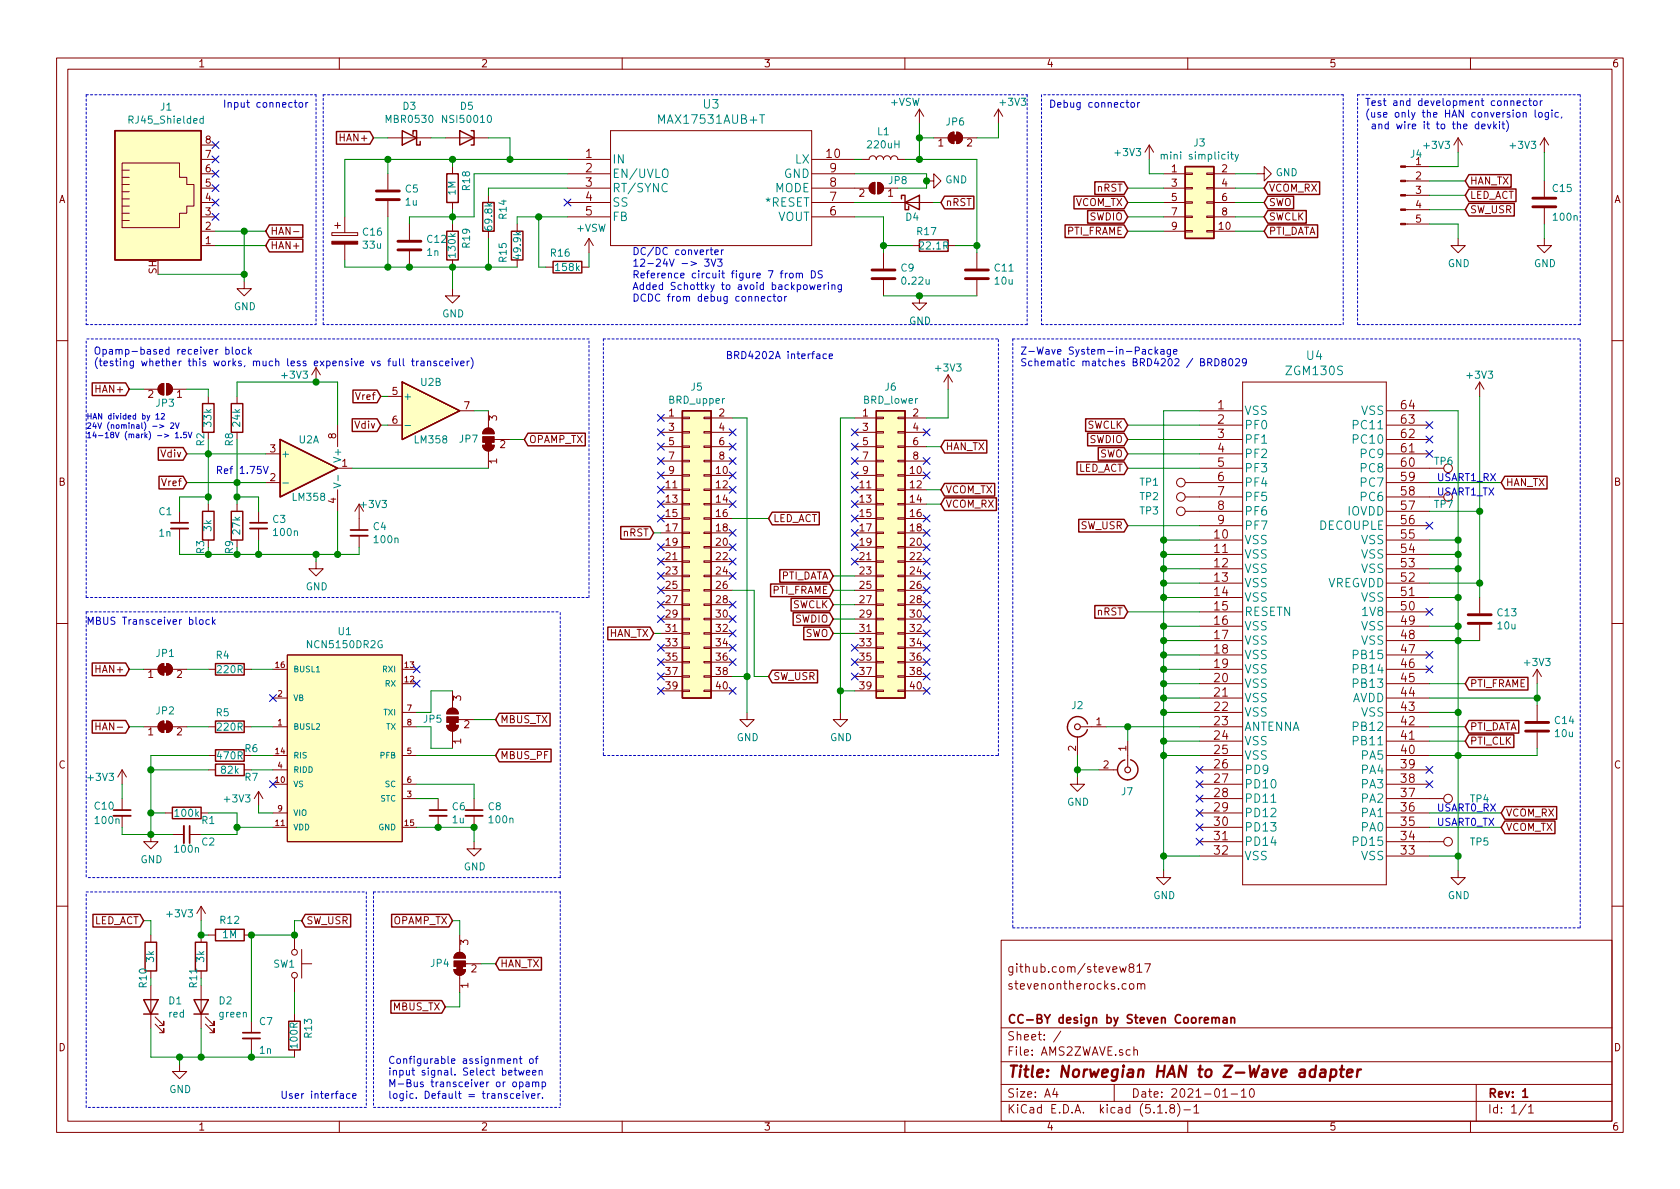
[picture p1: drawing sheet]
<svg xmlns="http://www.w3.org/2000/svg" width="297mm" height="210mm" viewBox="0 0 297 210" stroke-linecap="round" stroke-linejoin="round" font-family="sans-serif">
<defs><g id="words">
<text font-size="2.8" fill="#840000" x="178" y="190.5">Title: Norwegian HAN to Z-Wave adapter</text>
<g font-size="2.1" fill="#008484">
<text x="116.9" y="21.9">MAX17531AUB+T</text>
<text x="124.4" y="19.2">U3</text>
<text x="108.2" y="28.9">IN</text>
<text x="140.6" y="28.9">LX</text>
<text x="108.2" y="31.5">EN/UVLO</text>
<text x="108.2" y="34">RT/SYNC</text>
<text x="137" y="34">MODE</text>
<text x="138.6" y="31.5">GND</text>
<text x="108.2" y="36.5">SS</text>
<text x="108.2" y="39.1">FB</text>
<text x="135.5" y="36.5">*RESET</text>
<text x="137.5" y="39.1">VOUT</text>
<text x="231.1" y="63.6">U4</text>
<text x="227.6" y="66.3">ZGM130S</text>
<text x="220" y="73.4">VSS</text>
<text x="220" y="75.9">PF0</text>
<text x="239.6" y="75.9">PC11</text>
<text x="240.7" y="73.4">VSS</text>
<text x="220" y="78.5">PF1</text>
<text x="220" y="81">PF2</text>
<text x="220" y="83.5">PF3</text>
<text x="239.6" y="78.5">PC10</text>
<text x="240.8" y="83.5">PC8</text>
<text x="240.8" y="81">PC9</text>
<text x="220" y="86.1">PF4</text>
<text x="220" y="88.6">PF5</text>
<text x="240.8" y="88.6">PC6</text>
<text x="240.8" y="86.1">PC7</text>
<text x="220" y="91.2">PF6</text>
<text x="220" y="93.7">PF7</text>
<text x="233.2" y="93.7">DECOUPLE</text>
<text x="238.3" y="91.2">IOVDD</text>
<text x="220" y="96.2">VSS</text>
<text x="220" y="98.8">VSS</text>
<text x="220" y="101.3">VSS</text>
<text x="240.7" y="101.3">VSS</text>
<text x="240.7" y="98.8">VSS</text>
<text x="240.7" y="96.2">VSS</text>
<text x="220" y="103.9">VSS</text>
<text x="220" y="106.4">VSS</text>
<text x="234.5" y="103.9">VREGVDD</text>
<text x="240.7" y="106.4">VSS</text>
<text x="220" y="108.9">RESETN</text>
<text x="220" y="111.5">VSS</text>
<text x="240.7" y="111.5">VSS</text>
<text x="241.1" y="108.9">1V8</text>
<text x="220" y="114">VSS</text>
<text x="220" y="116.6">VSS</text>
<text x="220" y="119.1">VSS</text>
<text x="239.6" y="119.1">PB14</text>
<text x="239.6" y="116.6">PB15</text>
<text x="240.7" y="114">VSS</text>
<text x="220" y="121.6">VSS</text>
<text x="220" y="124.2">VSS</text>
<text x="238.9" y="124.2">AVDD</text>
<text x="239.6" y="121.6">PB13</text>
<text x="220" y="126.7">VSS</text>
<text x="220" y="129.3">ANTENNA</text>
<text x="220" y="131.8">VSS</text>
<text x="239.6" y="131.8">PB11</text>
<text x="239.6" y="129.3">PB12</text>
<text x="240.7" y="126.7">VSS</text>
<text x="220" y="134.3">VSS</text>
<text x="220" y="136.9">PD9</text>
<text x="240.8" y="136.9">PA4</text>
<text x="240.8" y="134.3">PA5</text>
<text x="220" y="139.4">PD10</text>
<text x="220" y="142">PD11</text>
<text x="240.8" y="142">PA2</text>
<text x="240.8" y="139.4">PA3</text>
<text x="220" y="144.5">PD12</text>
<text x="220" y="147">PD13</text>
<text x="220" y="149.6">PD14</text>
<text x="239.6" y="149.6">PD15</text>
<text x="240.8" y="147">PA0</text>
<text x="240.8" y="144.5">PA1</text>
<text x="220" y="152.1">VSS</text>
<text x="240.7" y="152.1">VSS</text>
</g>
<g font-size="2.1" fill="#840000">
<text x="103.6" y="27.9">1</text>
<text x="146.2" y="27.9">10</text>
<text x="103.6" y="30.5">2</text>
<text x="103.6" y="33">3</text>
<text x="103.6" y="35.6">4</text>
<text x="146.7" y="35.6">7</text>
<text x="146.7" y="33">8</text>
<text x="146.7" y="30.5">9</text>
<text x="103.6" y="38.1">5</text>
<text x="146.7" y="38.1">6</text>
<text x="215.3" y="72.4">1</text>
<text x="215.3" y="74.9">2</text>
<text x="215.3" y="77.5">3</text>
<text x="247.8" y="77.5">62</text>
<text x="247.8" y="74.9">63</text>
<text x="247.8" y="72.4">64</text>
<text x="215.3" y="80">4</text>
<text x="215.3" y="82.5">5</text>
<text x="247.8" y="82.5">60</text>
<text x="247.8" y="80">61</text>
<text x="215.3" y="85.1">6</text>
<text x="215.3" y="87.6">7</text>
<text x="247.8" y="87.6">58</text>
<text x="247.8" y="85.1">59</text>
<text x="214.8" y="95.2">10</text>
<text x="215.3" y="90.2">8</text>
<text x="215.3" y="92.7">9</text>
<text x="247.8" y="95.2">55</text>
<text x="247.8" y="92.7">56</text>
<text x="247.8" y="90.2">57</text>
<text x="214.8" y="97.8">11</text>
<text x="214.8" y="100.3">12</text>
<text x="247.8" y="100.3">53</text>
<text x="247.8" y="97.8">54</text>
<text x="214.8" y="102.9">13</text>
<text x="214.8" y="105.4">14</text>
<text x="214.8" y="107.9">15</text>
<text x="247.8" y="107.9">50</text>
<text x="247.8" y="105.4">51</text>
<text x="247.8" y="102.9">52</text>
<text x="214.8" y="110.5">16</text>
<text x="214.8" y="113">17</text>
<text x="247.8" y="113">48</text>
<text x="247.8" y="110.5">49</text>
<text x="214.8" y="115.6">18</text>
<text x="214.8" y="118.1">19</text>
<text x="247.8" y="118.1">46</text>
<text x="247.8" y="115.6">47</text>
<text x="214.8" y="120.6">20</text>
<text x="214.8" y="123.2">21</text>
<text x="214.8" y="125.7">22</text>
<text x="247.8" y="125.7">43</text>
<text x="247.8" y="123.2">44</text>
<text x="247.8" y="120.6">45</text>
<text x="214.8" y="128.3">23</text>
<text x="214.8" y="130.8">24</text>
<text x="247.8" y="130.8">41</text>
<text x="247.8" y="128.3">42</text>
<text x="214.8" y="133.3">25</text>
<text x="214.8" y="135.9">26</text>
<text x="247.8" y="135.9">39</text>
<text x="247.8" y="133.3">40</text>
<text x="214.8" y="138.4">27</text>
<text x="214.8" y="141">28</text>
<text x="214.8" y="143.5">29</text>
<text x="247.8" y="143.5">36</text>
<text x="247.8" y="141">37</text>
<text x="247.8" y="138.4">38</text>
<text x="214.8" y="146">30</text>
<text x="214.8" y="148.6">31</text>
<text x="247.8" y="148.6">34</text>
<text x="247.8" y="146">35</text>
<text x="214.8" y="151.1">32</text>
<text x="247.8" y="151.1">33</text>
<text x="178" y="172">github.com/stevew817</text>
<text x="178" y="175">stevenontherocks.com</text>
<text x="178" y="184">Sheet: /</text>
<text x="178" y="181">CC-BY design by Steven Cooreman</text>
<text x="178" y="186.7">File: AMS2ZWAVE.sch</text>
<text x="178" y="196.9">KiCad E.D.A. kicad (5.1.8)-1</text>
<text x="178" y="194.1">Size: A4</text>
<text x="200" y="194.1">Date: 2021-01-10</text>
<text x="263" y="194.1">Rev: 1</text>
<text x="263" y="196.9">Id: 1/1</text>
</g>
<g font-size="1.8" fill="#840000">
<text x="35" y="11.9">1</text>
<text x="85" y="11.9">2</text>
<text x="135" y="11.9">3</text>
<text x="185" y="11.9">4</text>
<text x="235" y="11.9">5</text>
<text x="285" y="11.9">6</text>
<text x="36.3" y="27.9">7</text>
<text x="36.3" y="25.4">8</text>
<text x="60.4" y="25">HAN+</text>
<text x="165.9" y="25.9">1</text>
<text x="171" y="25.9">2</text>
<text x="250.3" y="29.2">1</text>
<text x="10.4" y="35.9">A</text>
<text x="36.3" y="35.6">4</text>
<text x="36.3" y="33">5</text>
<text x="36.3" y="30.5">6</text>
<text x="151.9" y="34.8">2</text>
<text x="157" y="34.8">1</text>
<text x="194" y="33.9">nRST</text>
<text x="207.2" y="30.5">1</text>
<text x="207.2" y="33">3</text>
<text x="207.2" y="35.6">5</text>
<text x="216.1" y="30.5">2</text>
<text x="216.1" y="33">4</text>
<text x="216.1" y="35.6">6</text>
<text x="224.3" y="33.9">VCOM_RX</text>
<text x="250.3" y="31.7">2</text>
<text x="250.3" y="34.3">3</text>
<text x="259.9" y="32.6">HAN_TX</text>
<text x="259.9" y="35.2">LED_ACT</text>
<text x="285.4" y="35.9">A</text>
<text x="36.3" y="40.6">2</text>
<text x="36.3" y="38.1">3</text>
<text x="47.8" y="41.5">HAN-</text>
<text x="167.2" y="36.4">nRST</text>
<text x="188.6" y="41.5">PTI_FRAME</text>
<text x="190" y="36.4">VCOM_TX</text>
<text x="192.6" y="39">SWDIO</text>
<text x="207.2" y="38.1">7</text>
<text x="207.2" y="40.6">9</text>
<text x="215.6" y="40.6">10</text>
<text x="216.1" y="38.1">8</text>
<text x="224.3" y="36.4">SWO</text>
<text x="224.3" y="39">SWCLK</text>
<text x="224.3" y="41.5">PTI_DATA</text>
<text x="250.3" y="36.8">4</text>
<text x="250.3" y="39.4">5</text>
<text x="259.9" y="37.7">SW_USR</text>
<text x="36.3" y="43.2">1</text>
<text x="47.8" y="44.1">HAN+</text>
<text x="27.7" y="48.5" transform="rotate(-90 27.7 48.5)">SH</text>
<text x="17.2" y="69.5">HAN+</text>
<text x="26.2" y="70.4">2</text>
<text x="31.3" y="70.4">1</text>
<text x="63.1" y="70.7">Vref</text>
<text x="69.4" y="69.8">5</text>
<text x="59.4" y="77.6" transform="rotate(-90 59.4 77.6)">8</text>
<text x="62.8" y="75.8">Vdiv</text>
<text x="69.4" y="74.9">6</text>
<text x="82.1" y="72.4">7</text>
<text x="87.9" y="74.4" transform="rotate(-90 87.9 74.4)">3</text>
<text x="118.3" y="73.7">1</text>
<text x="118.3" y="76.2">3</text>
<text x="127.2" y="73.7">2</text>
<text x="127.2" y="76.2">4</text>
<text x="152.6" y="73.7">1</text>
<text x="152.6" y="76.2">3</text>
<text x="161.4" y="73.7">2</text>
<text x="161.4" y="76.2">4</text>
<text x="192.1" y="75.8">SWCLK</text>
<text x="28.5" y="80.9">Vdiv</text>
<text x="47.8" y="80">3</text>
<text x="60.5" y="82.5">1</text>
<text x="87.9" y="82" transform="rotate(-90 87.9 82)">1</text>
<text x="88.4" y="79.2">2</text>
<text x="93.5" y="78.4">OPAMP_TX</text>
<text x="118.3" y="78.7">5</text>
<text x="118.3" y="81.3">7</text>
<text x="118.3" y="83.8">9</text>
<text x="126.7" y="83.8">10</text>
<text x="127.2" y="78.7">6</text>
<text x="127.2" y="81.3">8</text>
<text x="152.6" y="78.7">5</text>
<text x="152.6" y="81.3">7</text>
<text x="152.6" y="83.8">9</text>
<text x="161" y="83.8">10</text>
<text x="161.4" y="78.7">6</text>
<text x="161.4" y="81.3">8</text>
<text x="167.2" y="79.6">HAN_TX</text>
<text x="190.4" y="83.4">LED_ACT</text>
<text x="192.6" y="78.4">SWDIO</text>
<text x="194.4" y="80.9">SWO</text>
<text x="10.4" y="85.9">B</text>
<text x="28.8" y="86">Vref</text>
<text x="47.8" y="85.1">2</text>
<text x="59.4" y="89" transform="rotate(-90 59.4 89)">4</text>
<text x="117.8" y="86.4">11</text>
<text x="117.8" y="88.9">13</text>
<text x="126.7" y="86.4">12</text>
<text x="126.7" y="88.9">14</text>
<text x="152.1" y="86.4">11</text>
<text x="152.1" y="88.9">13</text>
<text x="161" y="86.4">12</text>
<text x="161" y="88.9">14</text>
<text x="167.2" y="89.8">VCOM_RX</text>
<text x="167.2" y="87.2">VCOM_TX</text>
<text x="266.2" y="86">HAN_TX</text>
<text x="285.4" y="85.9">B</text>
<text x="110.2" y="94.9">nRST</text>
<text x="117.8" y="91.4">15</text>
<text x="117.8" y="94">17</text>
<text x="126.7" y="91.4">16</text>
<text x="126.7" y="94">18</text>
<text x="136.7" y="92.3">LED_ACT</text>
<text x="152.1" y="91.4">15</text>
<text x="152.1" y="94">17</text>
<text x="161" y="91.4">16</text>
<text x="161" y="94">18</text>
<text x="191" y="93.6">SW_USR</text>
<text x="117.8" y="96.5">19</text>
<text x="117.8" y="99.1">21</text>
<text x="117.8" y="101.6">23</text>
<text x="126.7" y="96.5">20</text>
<text x="126.7" y="99.1">22</text>
<text x="126.7" y="101.6">24</text>
<text x="152.1" y="96.5">19</text>
<text x="152.1" y="99.1">21</text>
<text x="152.1" y="101.6">23</text>
<text x="161" y="96.5">20</text>
<text x="161" y="99.1">22</text>
<text x="161" y="101.6">24</text>
<text x="117.8" y="104.1">25</text>
<text x="117.8" y="106.7">27</text>
<text x="126.7" y="104.1">26</text>
<text x="126.7" y="106.7">28</text>
<text x="136.5" y="105">PTI_FRAME</text>
<text x="137.9" y="102.5">PTI_DATA</text>
<text x="140.1" y="107.6">SWCLK</text>
<text x="152.1" y="104.1">25</text>
<text x="152.1" y="106.7">27</text>
<text x="161" y="104.1">26</text>
<text x="161" y="106.7">28</text>
<text x="107.7" y="112.6">HAN_TX</text>
<text x="117.8" y="109.2">29</text>
<text x="117.8" y="111.8">31</text>
<text x="126.7" y="109.2">30</text>
<text x="126.7" y="111.8">32</text>
<text x="140.5" y="110.1">SWDIO</text>
<text x="142.3" y="112.6">SWO</text>
<text x="152.1" y="109.2">29</text>
<text x="152.1" y="111.8">31</text>
<text x="161" y="109.2">30</text>
<text x="161" y="111.8">32</text>
<text x="194" y="108.8">nRST</text>
<text x="17.2" y="119">HAN+</text>
<text x="26.2" y="119.9">1</text>
<text x="31.3" y="119.9">2</text>
<text x="117.8" y="114.3">33</text>
<text x="117.8" y="116.8">35</text>
<text x="117.8" y="119.4">37</text>
<text x="126.7" y="114.3">34</text>
<text x="126.7" y="116.8">36</text>
<text x="126.7" y="119.4">38</text>
<text x="152.1" y="114.3">33</text>
<text x="152.1" y="116.8">35</text>
<text x="152.1" y="119.4">37</text>
<text x="161" y="114.3">34</text>
<text x="161" y="116.8">36</text>
<text x="161" y="119.4">38</text>
<text x="81.5" y="123.9" transform="rotate(-90 81.5 123.9)">3</text>
<text x="117.8" y="121.9">39</text>
<text x="126.7" y="121.9">40</text>
<text x="136.7" y="120.3">SW_USR</text>
<text x="152.1" y="121.9">39</text>
<text x="161" y="121.9">40</text>
<text x="259.9" y="121.5">PTI_FRAME</text>
<text x="17.7" y="129.2">HAN-</text>
<text x="26.2" y="130">1</text>
<text x="31.3" y="130">2</text>
<text x="81.5" y="131.5" transform="rotate(-90 81.5 131.5)">1</text>
<text x="82.1" y="128.8">2</text>
<text x="88.4" y="127.9">MBUS_TX</text>
<text x="193.8" y="128.3">1</text>
<text x="259.9" y="129.2">PTI_DATA</text>
<text x="259.9" y="131.7">PTI_CLK</text>
<text x="10.4" y="135.9">C</text>
<text x="88.4" y="134.2">MBUS_PF</text>
<text x="190.2" y="132.8" transform="rotate(-90 190.2 132.8)">2</text>
<text x="195.1" y="135.9">2</text>
<text x="199.1" y="132.8" transform="rotate(-90 199.1 132.8)">1</text>
<text x="285.4" y="135.9">C</text>
<text x="266.2" y="144.4">VCOM_RX</text>
<text x="266.2" y="146.9">VCOM_TX</text>
<text x="16.5" y="163.4">LED_ACT</text>
<text x="54.1" y="163.4">SW_USR</text>
<text x="69.5" y="163.4">OPAMP_TX</text>
<text x="82.8" y="167.1" transform="rotate(-90 82.8 167.1)">3</text>
<text x="83.3" y="172">2</text>
<text x="88.4" y="171.1">HAN_TX</text>
<text x="69.5" y="178.7">MBUS_TX</text>
<text x="82.8" y="174.7" transform="rotate(-90 82.8 174.7)">1</text>
<text x="10.4" y="185.9">D</text>
<text x="285.4" y="185.9">D</text>
<text x="35" y="199.9">1</text>
<text x="85" y="199.9">2</text>
<text x="135" y="199.9">3</text>
<text x="185" y="199.9">4</text>
<text x="235" y="199.9">5</text>
<text x="285" y="199.9">6</text>
</g>
<g font-size="1.8" fill="#008484">
<text x="23.1" y="21.9">RJ45_Shielded</text>
<text x="28.4" y="19.6">J1</text>
<text x="68.4" y="21.7">MBR0530</text>
<text x="71.3" y="19.4">D3</text>
<text x="78.6" y="21.7">NSI50010</text>
<text x="81.4" y="19.4">D5</text>
<text x="155.2" y="23.9">L1</text>
<text x="157.5" y="18.7">+VSW</text>
<text x="167.3" y="22.2">JP6</text>
<text x="177" y="18.7">+3V3</text>
<text x="153.6" y="26.2">220uH</text>
<text x="197.3" y="27.6">+3V3</text>
<text x="205.9" y="28.2">mini simplicity</text>
<text x="211.1" y="25.9">J3</text>
<text x="249.4" y="27.9">J4</text>
<text x="251.9" y="26.3">+3V3</text>
<text x="267.2" y="26.3">+3V3</text>
<text x="71.7" y="34.1">C5</text>
<text x="80.6" y="34.5" transform="rotate(-90 80.6 34.5)">1M</text>
<text x="83.1" y="33.6" transform="rotate(-90 83.1 33.6)">R18</text>
<text x="157.2" y="32.6">JP8</text>
<text x="167.1" y="32.4">GND</text>
<text x="225.6" y="31.2">GND</text>
<text x="274.6" y="34">C15</text>
<text x="64.2" y="41.7">C16</text>
<text x="71.7" y="36.4">1u</text>
<text x="87" y="40.5" transform="rotate(-90 87 40.5)">69.8k</text>
<text x="89.6" y="38.7" transform="rotate(-90 89.6 38.7)">R14</text>
<text x="102" y="41">+VSW</text>
<text x="160.2" y="39">D4</text>
<text x="162.2" y="41.6">R17</text>
<text x="274.8" y="39">100n</text>
<text x="64.3" y="44">33u</text>
<text x="75.5" y="45.3">1n</text>
<text x="75.6" y="42.9">C12</text>
<text x="80.6" y="45.4" transform="rotate(-90 80.6 45.4)">130k</text>
<text x="83.1" y="43.8" transform="rotate(-90 83.1 43.8)">R19</text>
<text x="89.6" y="46.3" transform="rotate(-90 89.6 46.3)">R15</text>
<text x="92.1" y="45.6" transform="rotate(-90 92.1 45.6)">49.9k</text>
<text x="97.4" y="45.4">R16</text>
<text x="98.4" y="47.9">158k</text>
<text x="162.7" y="44.1">22.1R</text>
<text x="256" y="47.2">GND</text>
<text x="271.2" y="47.2">GND</text>
<text x="159.3" y="48">C9</text>
<text x="159.6" y="50.3">0.22u</text>
<text x="175.9" y="48">C11</text>
<text x="176" y="50.3">10u</text>
<text x="41.4" y="54.9">GND</text>
<text x="78.2" y="56.1">GND</text>
<text x="160.7" y="57.4">GND</text>
<text x="165.6" y="65.7">+3V3</text>
<text x="27.6" y="71.9">JP3</text>
<text x="50" y="67">+3V3</text>
<text x="71.2" y="70.7">+</text>
<text x="74.4" y="68.2">U2B</text>
<text x="118.3" y="71.4">BRD_upper</text>
<text x="122.2" y="69.1">J5</text>
<text x="152.8" y="71.4">BRD_lower</text>
<text x="156.5" y="69.1">J6</text>
<text x="259.5" y="67">+3V3</text>
<text x="37.4" y="75.4" transform="rotate(-90 37.4 75.4)">33k</text>
<text x="42.5" y="75.4" transform="rotate(-90 42.5 75.4)">24k</text>
<text x="36.1" y="78.8" transform="rotate(-90 36.1 78.8)">R2</text>
<text x="41.2" y="78.8" transform="rotate(-90 41.2 78.8)">R8</text>
<text x="49.7" y="80.9">+</text>
<text x="52.9" y="78.4">U2A</text>
<text x="60.3" y="81.3" transform="rotate(-90 60.3 81.3)">V+</text>
<text x="73.5" y="78.4">LM358</text>
<text x="81.3" y="78.3">JP7</text>
<text x="253.6" y="82.2">TP6</text>
<text x="51.9" y="88.6">LM358</text>
<text x="64" y="89.8">+3V3</text>
<text x="201.6" y="85.9">TP1</text>
<text x="201.6" y="88.4">TP2</text>
<text x="253.6" y="89.8">TP7</text>
<text x="28.1" y="91.1">C1</text>
<text x="28.2" y="94.9">1n</text>
<text x="37.4" y="93.9" transform="rotate(-90 37.4 93.9)">3k</text>
<text x="42.5" y="94.4" transform="rotate(-90 42.5 94.4)">27k</text>
<text x="48.3" y="92.5">C3</text>
<text x="48.5" y="94.8">100n</text>
<text x="66" y="93.7">C4</text>
<text x="201.6" y="91">TP3</text>
<text x="36.1" y="97.9" transform="rotate(-90 36.1 97.9)">R3</text>
<text x="41.2" y="97.9" transform="rotate(-90 41.2 97.9)">R9</text>
<text x="66.3" y="96.1">100n</text>
<text x="54.1" y="104.4">GND</text>
<text x="59.8" y="112.3">U1</text>
<text x="264.8" y="109">C13</text>
<text x="264.9" y="111.3">10u</text>
<text x="27.6" y="116.2">JP1</text>
<text x="38.3" y="116.5">R4</text>
<text x="38.5" y="119">220R</text>
<text x="54.6" y="114.6">NCN5150DR2G</text>
<text x="269.7" y="117.8">+3V3</text>
<text x="189.5" y="125.4">J2</text>
<text x="27.6" y="126.3">JP2</text>
<text x="38.3" y="126.7">R5</text>
<text x="38.5" y="129.2">220R</text>
<text x="74.9" y="127.8">JP5</text>
<text x="130.3" y="131.1">GND</text>
<text x="146.8" y="131.1">GND</text>
<text x="275" y="128">C14</text>
<text x="275" y="130.3">10u</text>
<text x="38.5" y="134.3">470R</text>
<text x="39.2" y="136.8">82k</text>
<text x="43.3" y="133">R6</text>
<text x="15.7" y="138.1">+3V3</text>
<text x="16.8" y="143.2">C10</text>
<text x="39.8" y="141.9">+3V3</text>
<text x="43.3" y="138.1">R7</text>
<text x="80" y="143.3">C6</text>
<text x="86.4" y="143.3">C8</text>
<text x="188.7" y="142.5">GND</text>
<text x="198.3" y="140.6">J7</text>
<text x="260" y="141.9">TP4</text>
<text x="17" y="145.7">100n</text>
<text x="31.1" y="144.4">100k</text>
<text x="35.7" y="149.5">C2</text>
<text x="35.7" y="145.7">R1</text>
<text x="80" y="145.6">1u</text>
<text x="86.6" y="145.6">100n</text>
<text x="260" y="149.5">TP5</text>
<text x="24.8" y="152.6">GND</text>
<text x="31" y="150.8">100n</text>
<text x="82" y="153.9">GND</text>
<text x="203.9" y="159">GND</text>
<text x="256" y="159">GND</text>
<text x="29.7" y="162.2">+3V3</text>
<text x="39" y="163.4">R12</text>
<text x="39.4" y="165.9">1M</text>
<text x="27.2" y="170.1" transform="rotate(-90 27.2 170.1)">3k</text>
<text x="36.1" y="170.1" transform="rotate(-90 36.1 170.1)">3k</text>
<text x="48.4" y="171.1">SW1</text>
<text x="76.2" y="171">JP4</text>
<text x="26" y="174.6" transform="rotate(-90 26 174.6)">R10</text>
<text x="29.9" y="177.6">D1</text>
<text x="29.9" y="179.9">red</text>
<text x="34.8" y="174.6" transform="rotate(-90 34.8 174.6)">R11</text>
<text x="38.8" y="177.6">D2</text>
<text x="38.8" y="179.9">green</text>
<text x="45.9" y="181.3">C7</text>
<text x="52.6" y="185.2" transform="rotate(-90 52.6 185.2)">100R</text>
<text x="55.2" y="183.5" transform="rotate(-90 55.2 183.5)">R13</text>
<text x="45.9" y="186.4">1n</text>
<text x="29.9" y="193.3">GND</text>
</g>
<g font-size="1.8" fill="#0000c2">
<text x="39.4" y="19">Input connector</text>
<text x="185.4" y="19">Debug connector</text>
<text x="241.3" y="18.7">Test and development connector</text>
<text x="241.3" y="20.8">(use only the HAN conversion logic,</text>
<text x="241.8" y="22.9">and wire it to the devkit)</text>
<text x="111.8" y="45.1">DC/DC converter</text>
<text x="111.8" y="47.2">12-24V -&gt; 3V3</text>
<text x="111.8" y="49.2">Reference circuit figure 7 from DS</text>
<text x="111.8" y="51.3">Added Schottky to avoid backpowering</text>
<text x="111.8" y="53.3">DCDC from debug connector</text>
<text x="16.5" y="62.7">Opamp-based receiver block</text>
<text x="16.5" y="64.8">(testing whether this works, much less expensive vs full transceiver)</text>
<text x="128.3" y="63.5">BRD4202A interface</text>
<text x="180.3" y="62.7">Z-Wave System-in-Package</text>
<text x="180.3" y="64.8">Schematic matches BRD4202 / BRD8029</text>
<text x="38.1" y="83.8">Ref 1.75V</text>
<text x="254" y="87.6">USART1_TX</text>
<text x="254" y="85.1">USART1_RX</text>
<text x="15.2" y="110.5">MBUS Transceiver block</text>
<text x="254" y="143.5">USART0_RX</text>
<text x="254" y="146">USART0_TX</text>
<text x="68.6" y="188.1">Configurable assignment of</text>
<text x="68.6" y="190.2">input signal. Select between</text>
<text x="49.5" y="194.3">User interface</text>
<text x="68.6" y="192.2">M-Bus transceiver or opamp</text>
<text x="68.6" y="194.3">logic. Default = transceiver.</text>
</g>
<g font-size="1.4" fill="#0000c2">
<text x="15.2" y="74.2">HAN divided by 12</text>
<text x="15.2" y="75.8">24V (nominal) -&gt; 2V</text>
<text x="15.2" y="77.5">14-18V (mark) -&gt; 1.5V</text>
</g>
<g font-size="1.4" fill="#840000">
<text x="48.7" y="118.1">16</text>
<text x="71.6" y="118.1">13</text>
<text x="49.1" y="123.2">2</text>
<text x="71.6" y="120.6">12</text>
<text x="72" y="125.7">7</text>
<text x="49.1" y="128.3">1</text>
<text x="72" y="128.3">8</text>
<text x="48.7" y="133.3">14</text>
<text x="49.1" y="135.9">4</text>
<text x="72" y="133.3">5</text>
<text x="48.7" y="138.4">10</text>
<text x="49.1" y="143.5">9</text>
<text x="72" y="141">3</text>
<text x="72" y="138.4">6</text>
<text x="48.7" y="146">11</text>
<text x="71.6" y="146">15</text>
</g>
<g font-size="1.4" fill="#008484">
<text x="51.8" y="118.9">BUSL1</text>
<text x="67.7" y="118.9">RXI</text>
<text x="51.8" y="123.9">VB</text>
<text x="68.1" y="121.4">RX</text>
<text x="51.8" y="129">BUSL2</text>
<text x="67.9" y="126.5">TXI</text>
<text x="68.3" y="129">TX</text>
<text x="51.8" y="136.6">RIDD</text>
<text x="51.8" y="134.1">RIS</text>
<text x="67.3" y="134.1">PFB</text>
<text x="51.8" y="139.2">VS</text>
<text x="67.3" y="141.7">STC</text>
<text x="68.1" y="139.2">SC</text>
<text x="51.8" y="144.3">VIO</text>
<text x="51.8" y="146.8">VDD</text>
<text x="67" y="146.8">GND</text>
</g>
</g></defs>
<g fill="none" stroke="#840000" stroke-width=".18">
<path d="M10 10.3h277v189.9h-277zM12 12.2h273v186.1h-273zM60 10.3v1.9M110 10.3v1.9M160 10.3v1.9M162.6 19.3l-.8 1.3M162.6 19.3v2.5M162.6 19.3l.7 1.3M176.5 19.3l-.7 1.3M176.5 19.3v2.5M176.5 19.3l.8 1.3M210 10.3v1.9"/>
<path d="M260 10.3v1.9M21.6 39h1.3M21.6 37.7h1.3M21.6 36.4h1.3M21.6 35.2h1.3M21.6 33.9h1.3M21.6 32.6h1.3M21.6 28.8h10.1v2.6h1.3v1.2h1.3v3.8h-1.3v1.3h-1.3v2.6h-10.1zM21.6 31.4h1.3M21.6 30.1h1.3M35.6 35.8h2.5M35.6 28.2h2.5"/>
<path d="M35.6 30.7h2.5M35.6 33.3h2.5M35.6 38.3h2.5M35.6 25.6h2.5M59.2 39.9h1M59.7 39.4v1M61 38.3v2.8M68.6 30.7v2.8M68.6 35.6v2.7M68.6 24.4h7.6M72.4 39.6v2.8M78.7 24.4h7.7"/>
<path d="M80 29.5v1.2M80 35.8v1.3M80 39.6v1.3M86.4 34.5v1.3M91.4 39.6v1.3M100.3 35.8h7.6M100.3 28.2h7.6M100.3 30.7h7.6M100.3 33.3h7.6M100.3 38.3h7.6M107.9 23.1h35.6v20.3h-35.6zM143.5 35.8h7.6"/>
<path d="M143.5 28.2h7.6M143.5 30.7h7.6M143.5 33.3h10.2M143.5 38.3h7.6M152.4 28.2h1.3a.63 .63 0 0 1 .6-.6 .63 .63 0 0 1 .6 .6 .63 .63 0 0 1 .7-.6 .63 .63 0 0 1 .6 .6 .63 .63 0 0 1 .6-.6 .63 .63 0 0 1 .7 .6 .63 .63 0 0 1 .6-.6 .63 .63 0 0 1 .6 .6h1.3M153.9 32.6l.4-.3h.4v2a1.03 1.03 0 0 1-.9-.6 1.03 1.03 0 0 1 .1-1.1zM155.2 32.3a1.02 1.02 0 0 1 1 1 1.02 1.02 0 0 1-1 1zM156.2 33.3h2.5M157.5 35.8h7.6M163.8 32h1.3v-1.3l1.3 1.3-1.3 1.3v-1.3M165.1 24.4h2.5M168 23.6l.7-.2v2a1.02 1.02 0 0 1-1-.7 1.02 1.02 0 0 1 .3-1.1z"/>
<path d="M169.2 23.4a1.02 1.02 0 0 1 1 1 1.02 1.02 0 0 1-1 1zM170.2 24.4h2.5M203.2 25.6l-.8 1.3M203.2 25.6v2.6M203.2 25.6l.8 1.3M205.7 35.8h3.8M205.7 30.7h3.8M205.7 33.3h3.8M205.7 38.3h3.8M209.5 38.2h1.3v.3h-1.3zM209.5 33.1h1.3v.3h-1.3zM209.5 30.6h1.3v.3h-1.3z"/>
<path d="M209.5 35.7h1.3v.2h-1.3zM213.4 38.2h1.2v.3h-1.2zM213.4 33.1h1.2v.3h-1.2zM213.4 30.6h1.2v.3h-1.2zM213.4 35.7h1.2v.2h-1.2zM214.6 35.8h3.8M214.6 30.7h3.8M214.6 33.3h3.8M214.6 38.3h3.8M222.2 30.7h1.3v-1.2l1.3 1.2-1.3 1.3v-1.3M248.5 39.6h4.2M248.5 37.1h4.2"/>
<path d="M248.5 34.5h4.2M248.5 32h4.2M248.5 29.5h4.2M257.8 24.4l-.8 1.2M257.8 24.4v2.5M257.8 24.4l.8 1.2M273 24.4v2.5M273 32v2.8M273 36.8v2.8M273 24.4l-.7 1.2M273 24.4l.8 1.2M35.6 40.9h2.5"/>
<path d="M35.6 43.4h2.5M43.2 49.8v1.2h1.2l-1.2 1.3-1.3-1.3h1.3M51.9 41h1M58.7 41.1h4.5v.6h-4.5zM61 43.2v2.8M72.4 44.4v2.8M80 51v1.3h1.3l-1.3 1.3-1.3-1.3h1.3M80 46v1.2M86.4 40.9v1.3M91.4 46v1.2M96.5 47.2h1.3M102.9 47.2h1.2"/>
<path d="M104.1 42.2l-.7 1.2M104.1 42.2v2.5M104.1 42.2l.8 1.2M156.2 44.7v2.8M156.2 49.5v2.8M161.3 43.4h1.3M162.6 52.3v1.3h1.2l-1.2 1.3-1.3-1.3h1.3M167.6 43.4h1.3M172.7 44.7v2.8M172.7 49.5v2.8M205.7 40.9h3.8M209.5 40.8h1.3v.2h-1.3z"/>
<path d="M213.4 40.8h1.2v.2h-1.2zM214.6 40.9h3.8M257.8 42.2v1.2h1.3l-1.3 1.3-1.3-1.3h1.3M273 42.2v1.2h1.3l-1.3 1.3-1.2-1.3h1.2M10 60.2h2M25.4 68.8h2.5M28.2 68.2l.4-.3 .4-.1v2a1.03 1.03 0 0 1-1-.5 1.03 1.03 0 0 1 .2-1.1zM29.5 67.8a1.02 1.02 0 0 1 1 1 1.02 1.02 0 0 1-1 1zM30.5 68.8h2.5M36.8 70.1v1.3M36.8 76.4v1.3M41.9 70.1v1.3"/>
<path d="M41.9 76.4v1.3M55.9 65l-.8 1.3M55.9 65v2.6M55.9 65l.7 1.3M59.7 75.2v3.8M68.6 75.2h2.5M68.6 70.1h2.5M81.3 72.6h2.5M85.3 78.7h2.1a1.02 1.02 0 0 1-1 1.1 1.02 1.02 0 0 1-1.1-1.1zM85.6 76a1.02 1.02 0 0 1 1.1-.3 1.02 1.02 0 0 1 .7 1h-2.1zM86.4 72.6v3.1M86.4 79.8v3"/>
<path d="M87.4 77.7h2.8M116.8 73.9h3.8M116.8 76.4h3.8M116.8 79h3.8M120.6 78.9h1.3v.2h-1.3zM120.6 76.3h1.3v.3h-1.3zM120.6 73.8h1.3v.2h-1.3zM124.5 78.9h1.2v.2h-1.2zM124.5 76.3h1.2v.3h-1.2zM124.5 73.8h1.2v.2h-1.2zM125.7 73.9h3.8M125.7 76.4h3.8"/>
<path d="M125.7 79h3.8M151.1 73.9h3.8M151.1 76.4h3.8M151.1 79h3.8M154.9 78.9h1.3v.2h-1.3zM154.9 76.3h1.3v.3h-1.3zM154.9 73.8h1.3v.2h-1.3zM158.7 78.9h1.3v.2h-1.3zM158.7 76.3h1.3v.3h-1.3zM158.7 73.8h1.3v.2h-1.3zM160 73.9h3.8M160 76.4h3.8"/>
<path d="M160 79h3.8M167.6 66.3l-.7 1.3M167.6 66.3v2.5M167.6 66.3l.8 1.3M212.1 72.6h7.6M212.1 75.2h7.6M212.1 77.7h7.6M219.7 67.6h25.4v88.9h-25.4zM245.1 72.6h7.6M245.1 75.2h7.6M245.1 77.7h7.6M261.6 67.6l-.7 1.2"/>
<path d="M261.6 67.6v2.5M261.6 67.6l.8 1.2M285 60.2h2M31.7 90.4v2.1M31.7 93.5v2M36.8 89.1v1.3M36.8 95.5v1.3M41.9 89.1v1.3M41.9 95.5v1.3M45.7 90.4v2.1M45.7 93.5v2M47 80.3h2.5"/>
<path d="M47 85.3h2.5M55.9 99.3v1.3h1.2l-1.2 1.2-1.3-1.2h1.3M59.7 82.8h2.5M59.7 86.6v3.8M62.7 90.4l.8-1.3v4.6M63.5 94.7v2.1M116.8 84.1h3.8M116.8 86.6h3.8M116.8 89.1h3.8M116.8 91.7h3.8M116.8 94.2h3.8M116.8 96.8h3.8"/>
<path d="M116.8 99.3h3.8M116.8 81.5h3.8M120.6 99.2h1.3v.2h-1.3zM120.6 94.1h1.3v.3h-1.3zM120.6 91.6h1.3v.2h-1.3zM120.6 89h1.3v.3h-1.3zM120.6 86.5h1.3v.2h-1.3zM120.6 96.6h1.3v.3h-1.3zM120.6 83.9h1.3v.3h-1.3zM120.6 81.4h1.3v.3h-1.3zM124.5 99.2h1.2v.2h-1.2zM124.5 94.1h1.2v.3h-1.2z"/>
<path d="M124.5 91.6h1.2v.2h-1.2zM124.5 89h1.2v.3h-1.2zM124.5 86.5h1.2v.2h-1.2zM124.5 96.6h1.2v.3h-1.2zM124.5 83.9h1.2v.3h-1.2zM124.5 81.4h1.2v.3h-1.2zM125.7 84.1h3.8M125.7 86.6h3.8M125.7 89.1h3.8M125.7 91.7h3.8M125.7 94.2h3.8M125.7 96.8h3.8"/>
<path d="M125.7 99.3h3.8M125.7 81.5h3.8M151.1 84.1h3.8M151.1 86.6h3.8M151.1 89.1h3.8M151.1 91.7h3.8M151.1 94.2h3.8M151.1 96.8h3.8M151.1 99.3h3.8M151.1 81.5h3.8M154.9 99.2h1.3v.2h-1.3zM154.9 94.1h1.3v.3h-1.3z"/>
<path d="M154.9 91.6h1.3v.2h-1.3zM154.9 89h1.3v.3h-1.3zM154.9 86.5h1.3v.2h-1.3zM154.9 96.6h1.3v.3h-1.3zM154.9 83.9h1.3v.3h-1.3zM154.9 81.4h1.3v.3h-1.3zM158.7 99.2h1.3v.2h-1.3zM158.7 94.1h1.3v.3h-1.3zM158.7 91.6h1.3v.2h-1.3zM158.7 89h1.3v.3h-1.3zM158.7 86.5h1.3v.2h-1.3zM158.7 96.6h1.3v.3h-1.3z"/>
<path d="M158.7 83.9h1.3v.3h-1.3zM158.7 81.4h1.3v.3h-1.3zM160 84.1h3.8M160 86.6h3.8M160 89.1h3.8M160 91.7h3.8M160 94.2h3.8M160 96.8h3.8M160 99.3h3.8M160 81.5h3.8M209.5 85.3h10.2M209.5 87.9h10.2"/>
<path d="M209.5 90.4h10.2M212.1 80.3h7.6M212.1 82.8h7.6M212.1 93h7.6M212.1 95.5h7.6M212.1 98h7.6M245.1 80.3h7.6M245.1 82.8h10.2M245.1 85.3h7.6M245.1 87.9h10.2M245.1 90.4h7.6M245.1 93h7.6"/>
<path d="M245.1 95.5h7.6M245.1 98h7.6M10 110.3h2M25.4 118.4h2.5M28.2 117.7l.4-.3 .4-.1v2.1a1.03 1.03 0 0 1-1-.6 1.03 1.03 0 0 1 .2-1.1zM29.5 117.3a1.02 1.02 0 0 1 1 1.1 1.02 1.02 0 0 1-1 1zM30.5 118.4h2.5M36.8 118.4h1.3M43.2 118.4h1.2M48.3 118.4h2.5M50.8 115.8h20.3v33h-20.3zM71.1 118.4h2.6"/>
<path d="M116.8 101.8h3.8M116.8 104.4h3.8M116.8 106.9h3.8M116.8 109.5h3.8M116.8 112h3.8M116.8 114.5h3.8M116.8 117.1h3.8M116.8 119.6h3.8M120.6 101.7h1.3v.3h-1.3zM120.6 104.3h1.3v.2h-1.3zM120.6 106.8h1.3v.3h-1.3zM120.6 109.3h1.3v.3h-1.3z"/>
<path d="M120.6 111.9h1.3v.2h-1.3zM120.6 114.4h1.3v.3h-1.3zM120.6 117h1.3v.2h-1.3zM120.6 119.5h1.3v.3h-1.3zM124.5 101.7h1.2v.3h-1.2zM124.5 104.3h1.2v.2h-1.2zM124.5 106.8h1.2v.3h-1.2zM124.5 109.3h1.2v.3h-1.2zM124.5 111.9h1.2v.2h-1.2zM124.5 114.4h1.2v.3h-1.2zM124.5 117h1.2v.2h-1.2zM124.5 119.5h1.2v.3h-1.2z"/>
<path d="M125.7 101.8h3.8M125.7 104.4h3.8M125.7 106.9h3.8M125.7 109.5h3.8M125.7 112h3.8M125.7 114.5h3.8M125.7 117.1h3.8M125.7 119.6h3.8M151.1 101.8h3.8M151.1 104.4h3.8M151.1 106.9h3.8M151.1 109.5h3.8"/>
<path d="M151.1 112h3.8M151.1 114.5h3.8M151.1 117.1h3.8M151.1 119.6h3.8M154.9 101.7h1.3v.3h-1.3zM154.9 104.3h1.3v.2h-1.3zM154.9 106.8h1.3v.3h-1.3zM154.9 109.3h1.3v.3h-1.3zM154.9 111.9h1.3v.2h-1.3zM154.9 114.4h1.3v.3h-1.3zM154.9 117h1.3v.2h-1.3zM154.9 119.5h1.3v.3h-1.3z"/>
<path d="M158.7 101.7h1.3v.3h-1.3zM158.7 104.3h1.3v.2h-1.3zM158.7 106.8h1.3v.3h-1.3zM158.7 109.3h1.3v.3h-1.3zM158.7 111.9h1.3v.2h-1.3zM158.7 114.4h1.3v.3h-1.3zM158.7 117h1.3v.2h-1.3zM158.7 119.5h1.3v.3h-1.3zM160 101.8h3.8M160 104.4h3.8M160 106.9h3.8M160 109.5h3.8"/>
<path d="M160 112h3.8M160 114.5h3.8M160 117.1h3.8M160 119.6h3.8M212.1 100.6h7.6M212.1 103.1h7.6M212.1 105.7h7.6M212.1 108.2h7.6M212.1 110.7h7.6M212.1 113.3h7.6M212.1 115.8h7.6M212.1 118.4h7.6"/>
<path d="M245.1 100.6h7.6M245.1 103.1h7.6M245.1 105.7h7.6M245.1 108.2h7.6M245.1 110.7h7.6M245.1 113.3h7.6M245.1 115.8h7.6M245.1 118.4h7.6M261.6 105.7v2.8M261.6 110.5v2.8M271.8 118.4l-.8 1.2M271.8 118.4v2.5"/>
<path d="M271.8 118.4l.7 1.2M285 110.3h2M17 127.8v1.3M17 128.4h.7M21.6 136.1v2.6M21.6 136.1l-.8 1.3M21.6 136.1l.8 1.3M25.4 128.5h2.5M28.2 127.9l.4-.3 .4-.1v2a1.03 1.03 0 0 1-1-.6 1.03 1.03 0 0 1 .2-1zM29.5 127.5a1.02 1.02 0 0 1 1 1 1.02 1.02 0 0 1-1 1zM30.5 128.5h2.5M36.8 128.5h1.3"/>
<path d="M36.8 133.6h1.3M36.8 136.1h1.3M43.2 128.5h1.2M43.2 136.1h1.2M45.7 139.9v2.6M45.7 139.9l-.7 1.3M45.7 139.9l.8 1.3M48.3 123.4h2.5M48.3 128.5h2.5M48.3 133.6h2.5M48.3 136.1h2.5M48.3 138.7h2.5"/>
<path d="M71.1 120.9h2.6M71.1 126h2.6M71.1 128.5h2.6M71.1 133.6h2.6M71.1 138.7h2.6M79 128.3h2a1.02 1.02 0 0 1-1 1 1.02 1.02 0 0 1-1-1zM79.2 125.6a1.02 1.02 0 0 1 1.2-.3 1.02 1.02 0 0 1 .6 .9h-2zM80 122.2v3M80 129.3v3M81 127.2h2.8M116.8 122.2h3.8M120.6 122h1.3v.3h-1.3z"/>
<path d="M124.5 122h1.2v.3h-1.2zM125.7 122.2h3.8M132.1 126v1.2h1.2l-1.2 1.3-1.3-1.3h1.3M148.6 126v1.2h1.3l-1.3 1.3-1.3-1.3h1.3M151.1 122.2h3.8M154.9 122h1.3v.3h-1.3zM158.7 122h1.3v.3h-1.3zM160 122.2h3.8M190.5 137.4v1.3h1.3l-1.3 1.2-1.3-1.2h1.3M190.5 130.3v3.3M191 128.5h4.6M194.3 136.1h3.3"/>
<path d="M199.4 131.1v4.5M212.1 120.9h7.6M212.1 123.4h7.6M212.1 126h7.6M212.1 128.5h7.6M212.1 131.1h7.6M212.1 133.6h7.6M212.1 136.1h7.6M212.1 138.7h7.6M245.1 120.9h7.6M245.1 123.4h7.6M245.1 126h7.6"/>
<path d="M245.1 128.5h7.6M245.1 131.1h7.6M245.1 133.6h7.6M245.1 136.1h7.6M245.1 138.7h7.6M271.8 124.7v2.8M271.8 129.5v2.8M21.6 141.2v2.1M21.6 144.3v2M26.7 147.6v1.2h1.2l-1.2 1.3-1.3-1.3h1.3M29.2 143.8h1.3M30.5 147.6h2"/>
<path d="M33.5 147.6h2.1M35.6 143.8h1.2M48.3 143.8h2.5M48.3 146.3h2.5M71.1 141.2h2.6M71.1 146.3h2.6M77.5 141.2v2.1M77.5 144.3v2M83.8 148.8v1.3h1.3l-1.3 1.3-1.3-1.3h1.3M83.8 141.2v2.1M83.8 144.3v2M205.7 153.9v1.3h1.3l-1.3 1.3-1.2-1.3h1.2"/>
<path d="M212.1 141.2h7.6M212.1 143.8h7.6M212.1 146.3h7.6M212.1 148.8h7.6M212.1 151.4h7.6M245.1 141.2h10.2M245.1 143.8h7.6M245.1 146.3h7.6M245.1 148.8h10.2M245.1 151.4h7.6M257.8 153.9v1.3h1.3l-1.3 1.3-1.3-1.3h1.3M10 160.2h2"/>
<path d="M26.7 165.3v1.3M26.7 171.7v1.3M26.7 174.2v7.7M27.4 179.8l1.6 1.6v-.8v.8h-.8M35.6 160.3v2.5M35.6 165.3v1.3M35.6 171.7v1.3M35.6 174.2v7.7M35.6 160.3l-.8 1.2M35.6 160.3l.7 1.2M36.3 179.8l1.5 1.6v-.8v.8h-.7M36.8 165.3h1.3"/>
<path d="M43.2 165.3h1.2M52.1 165.3v2.6M52.1 173v2.5M52.1 179.3v1.3M53.3 170.4h1.8M53.3 167.9v5.1M80.3 171.4h2a1.02 1.02 0 0 1-1 1.1 1.02 1.02 0 0 1-1-1.1zM80.5 168.8a1.02 1.02 0 0 1 1.1-.4 1.02 1.02 0 0 1 .7 1h-2zM81.3 165.3v3.1M81.3 172.5v3M82.3 170.4h2.8M177 166.3h108v32h-108z"/>
<path d="M199.8 174.1l.2-.2 .4 .2v.7l-.2 .1-.4-.1zM199.9 171.1l-.3-.3 .1-.2 .2-.2 .4 .1 .2 .2-.1 .2-.6 .2a.48 .48 0 0 0-.1 .7l.2 .1 .5-.1a.48 .48 0 0 0-.1-.7h-.1M201 170.9l.5-.5v1.5M201 171.9h.9M201.1 174.1l.2-.2 .4 .1 .1 .9M201.1 173.9v1M201.8 174.1a.36 .36 0 0 1 .3-.2 .36 .36 0 0 1 .3 .2v.8M202.4 170.4h1l-.6 1.5M285 160.2h2M27.4 181.1l1.6 1.5v-.7v.7h-.8M31.7 188.2v1.3h1.3l-1.3 1.2-1.2-1.2h1.2M36.3 181.1l1.5 1.5v-.7v.7h-.7"/>
<path d="M44.4 180.6v2M44.4 183.6v2.1M52.1 185.7v1.2M60 198.3v1.9M110 198.3v1.9M160 198.3v1.9M177 194.8h108M177 191.8h108M177 187.8h108M177 181.8h108M186.5 192.5l-.4 1h1M186.8 193v1"/>
<path d="M187.6 182.3l-1.3 2M197 191.8v3M200.5 185.7l.2-.1 .3 .1 .1 .9M200.5 185.1v1.5M204.7 196.8h.8M206.2 196.7v.1M207.1 196l-.3-.3 .2-.3a.48 .48 0 0 1 .6 .1l-.1 .4a.52 .52 0 0 0-.6 .2 .52 .52 0 0 0 .1 .6l.4 .1 .2-.1 .1-.4-.3-.3M208.2 195.1a1.71 1.71 0 0 1 0 2.3M209.3 196.3h1.2M210 198.3v1.9M211.1 195.8l.4-.5v1.5M211.1 196.8h.9"/>
<path d="M216.2 194h.8M217.7 193.5h1.1M219.5 193l.4-.5v1.5M219.5 194h.8M221.1 192.6l.2-.1a.8 .8 0 0 1 .5 .8 .8 .8 0 0 1-.5 .7 1 1 0 0 1-.2-1.4zM260 198.3v1.9M261 191.8v6.5M269.8 195.2l-1.2 2M270.3 195.8l.4-.5v1.5M270.3 196.8h.8"/>
<circle cx="208.8" cy="85.3" r=".76"/>
<circle cx="208.8" cy="87.9" r=".76"/>
<circle cx="208.8" cy="90.4" r=".76"/>
<circle cx="256" cy="82.8" r=".76"/>
<circle cx="256" cy="87.9" r=".76"/>
<circle cx="256" cy="141.2" r=".76"/>
<circle cx="256" cy="148.8" r=".76"/>
<circle cx="52.1" cy="168.4" r=".51"/>
<circle cx="52.1" cy="172.5" r=".51"/>
</g>
<g fill="none" stroke="#840000" stroke-width=".3">
<path d="M30.2 92.5h3.1M44.2 92.5h3M62 93.7h3M20.1 143.3h3M33.5 146v3.1M75.9 143.3h3.1M82.3 143.3h3M214.3 179.9v1M217.7 179.9v1M42.9 182.6h3.1M214.3 180.1l.2-.2 .4 .1v.9M214.9 180.1a.34 .34 0 0 1 .4-.2 .34 .34 0 0 1 .3 .2v.8"/>
<path d="M216.3 180h.6v.9M216.9 180.3l-.5 .1a.29 .29 0 0 0-.2 .2 .29 .29 0 0 0 .2 .3l.5-.1M217.7 180.1l.2-.2 .3 .1 .1 .9M269.2 193l.5-.5v1.5M269.2 194h.9"/>
</g>
<path d="M233.6 189.2h.7v1.2M234.4 189.6l-.7 .1a.4 .4 0 0 0-.3 .3 .4 .4 0 0 0 .2 .4l.7-.1M235.4 189.2h.7l.2 .3-.1 .6a.66 .66 0 0 1-1 .2M235.4 189.1l-.3 2M236.9 189.1h.8M237.3 188.4l-.2 1.8v.1l.4 .1M238.2 189.8l.9-.2v-.4l-.6-.1-.3 .3v.9l.2 .1 .6-.1M240.1 189.1l-.2 1.3M240.6 189.1a.5 .5 0 0 0-.6 .4" fill="none" stroke="#840000" stroke-width=".41"/>
<g fill="none" stroke="#840000" stroke-width=".25">
<path d="M20.3 23.1h15.3v22.9h-15.3zM47.6 39.8h5.9v2.2h-5.9l-.6-1.1zM59.5 23.3h5.9l.6 1.1-.6 1.1h-5.9zM71.1 23.1l2.6 1.3-2.6 1.2zM73 23.7v-.6h.7v2.5h.6v-.6M79 30.7h2v5.1h-2zM81.3 23.1l2.5 1.3-2.5 1.2zM83.3 23.1h.5v2.5h-.5M85.3 35.8h2.1v5.1h-2.1zM159.4 35.2v-.7h.6v2.6h.7v-.7M160 35.8l2.6-1.3v2.6zM167 34.7h5.2v2.2h-5.2l-.6-1.1z"/>
<path d="M188.3 39.8h10.5l.6 1.1-.6 1.1h-10.5zM189.9 34.7h8.9l.6 1.1-.6 1.1h-8.9zM192.3 37.2h6.5l.6 1.1-.6 1.2h-6.5zM193.6 32.2h5.2l.6 1.1-.6 1.1h-5.2zM209.5 29.5h5.1v12.7h-5.1zM224.2 32.2h9.1v2.2h-9.1l-.7-1.1zM224.2 34.7h4.5v2.2h-4.5l-.7-1.1zM224.2 37.2h6.8v2.3h-6.8l-.7-1.2zM224.2 39.8h8.8v2.2h-8.8l-.7-1.1zM259.7 30.9h7.5v2.2h-7.5l-.6-1.1zM259.7 33.4h8.3v2.3h-8.3l-.6-1.2zM259.7 36h8v2.2h-8l-.6-1.1z"/>
<path d="M47.6 42.3h5.9v2.2h-5.9l-.6-1.1zM79 40.9h2v5.1h-2zM90.4 40.9h2.1v5.1h-2.1zM97.8 46.2h5.1v2.1h-5.1zM162.6 42.4h5v2h-5zM16.3 67.7h5.9l.7 1.1-.7 1.1h-5.9zM28 79.1h4.4l.6 1.2-.6 1.1h-4.4zM35.8 71.4h2v5h-2zM40.9 71.4h2v5h-2zM49.5 77.7l10.2 5.1-10.2 5.1zM62.3 74.1h4.4l.6 1.1-.6 1.1h-4.4zM62.4 69h4.3l.6 1.1-.6 1.1h-4.3z"/>
<path d="M71.1 67.6l10.2 5-10.2 5.1zM93.3 76.6h10.2v2.2h-10.2l-.6-1.1zM120.6 72.6h5.1v50.8h-5.1zM154.9 72.6h5.1v50.8h-5.1zM167 77.9h7.5v2.2h-7.5l-.6-1.1zM191.9 74.1h6.9l.6 1.1-.6 1.1h-6.9zM192.3 76.6h6.5l.6 1.1-.6 1.1h-6.5zM194.2 79.1h4.6l.6 1.2-.6 1.1h-4.6zM28.1 84.2h4.3l.6 1.1-.6 1.2h-4.3zM35.8 90.4h2v5.1h-2zM40.9 90.4h2v5.1h-2zM109.8 93.1h5.1l.7 1.1-.7 1.1h-5.1z"/>
<path d="M136.5 90.6h8.4v2.2h-8.4l-.6-1.1zM167 88h9.2v2.3h-9.2l-.6-1.2zM167 85.5h8.9v2.2h-8.9l-.6-1.1zM190.4 81.7h8.4l.6 1.1-.6 1.1h-8.4zM190.7 91.8h8.1l.6 1.2-.6 1.1h-8.1zM266.1 84.2h7.4v2.3h-7.4l-.7-1.2zM16.3 117.2h5.9l.7 1.2-.7 1.1h-5.9zM38.1 117.3h5.1v2.1h-5.1zM107.5 110.9h7.4l.7 1.1-.7 1.1h-7.4zM136.2 103.3h10.5l.6 1.1-.6 1.1h-10.5zM136.5 118.5h8.1v2.2h-8.1l-.6-1.1zM137.9 100.7h8.8l.6 1.1-.6 1.2h-8.8z"/>
<path d="M139.9 105.8h6.8l.6 1.1-.6 1.1h-6.8zM140.2 108.4h6.5l.6 1.1-.6 1.1h-6.5zM142.1 110.9h4.6l.6 1.1-.6 1.1h-4.6zM193.6 107.1h5.2l.6 1.1-.6 1.1h-5.2zM259.7 119.8h10.5v2.2h-10.5l-.6-1.1zM16.3 127.4h5.9l.7 1.1-.7 1.1h-5.9zM38.1 132.6h5.1v2h-5.1zM38.1 135.1h5.1v2.1h-5.1zM38.1 127.5h5.1v2h-5.1zM88.3 132.5h9.1v2.2h-9.1l-.7-1.1zM88.3 126.1h9v2.3h-9l-.7-1.2zM192.3 128a1.8 1.8 0 0 0-2.8-1 1.8 1.8 0 0 0 0 2.9 1.8 1.8 0 0 0 2.8-.9"/>
<path d="M199.9 134.4a1.8 1.8 0 0 1 1 2.7 1.8 1.8 0 0 1-2.9 .1 1.8 1.8 0 0 1 .9-2.8M259.7 127.4h8.8v2.2h-8.8l-.6-1.1zM259.7 129.9h8v2.3h-8l-.6-1.1zM30.5 142.7h5.1v2.1h-5.1zM266.1 142.6h9.1v2.3h-9.1l-.7-1.1zM266.1 145.2h8.8v2.2h-8.8l-.7-1.1zM16.4 161.7h8.4l.6 1.1-.6 1.1h-8.4zM25.4 176.8h2.5l-1.2 2.5zM25.4 179.3h2.5M25.7 166.6h2v5.1h-2zM34.3 176.8h2.5l-1.2 2.5zM34.3 179.3h2.5"/>
<path d="M34.5 166.6h2.1v5.1h-2.1zM38.1 164.3h5.1v2.1h-5.1zM54 161.7h8v2.2h-8l-.7-1.1zM69.1 176.9h9l.6 1.1-.6 1.2h-9zM69.2 161.7h10.2l.6 1.1-.6 1.1h-10.2zM88.3 169.3h7.4v2.2h-7.4l-.7-1.1zM51.1 180.6h2v5.1h-2z"/>
</g>
<g fill="none" stroke="#840000" stroke-width=".51">
<path d="M66.5 35.3h4.1M66.5 33.8h4.1M271 36.6h4.1M271 35h4.1M70.4 44.2h4M70.4 42.7h4M154.2 49.3h4M154.2 47.7h4M170.7 49.3h4.1M170.7 47.7h4.1M259.6 110.2h4.1M259.6 108.7h4.1"/>
<path d="M269.7 129.3h4.1M269.7 127.8h4.1"/>
</g>
<g fill="#840000" stroke="#840000" stroke-width=".18">
<path d="M80.3 171.4h2a1.02 1.02 0 0 1-1 1.1 1.02 1.02 0 0 1-1-1.1z"/>
<path d="M80.5 168.8a1.02 1.02 0 0 1 1.1-.4 1.02 1.02 0 0 1 .7 1h-2z"/>
<path d="M80.8 170.9h1v.5h-1z"/>
<path d="M80.3 169.9h2v1h-2z"/>
<path d="M247.6 39.5h.9v.2h-.9z"/>
<path d="M247.6 37h.9v.2h-.9z"/>
<path d="M247.6 34.4h.9v.3h-.9z"/>
<path d="M247.6 31.9h.9v.2h-.9z"/>
<path d="M247.6 29.3h.9v.3h-.9z"/>
<path d="M29.5 67.8a1.02 1.02 0 0 1 1 1 1.02 1.02 0 0 1-1 1z"/>
<path d="M28.2 68.2l.4-.3 .4-.1v2a1.03 1.03 0 0 1-1-.5 1.03 1.03 0 0 1 .2-1.1z"/>
<path d="M58.7 42.7h4.5v.5h-4.5z"/>
<path d="M155.2 32.3a1.02 1.02 0 0 1 1 1 1.02 1.02 0 0 1-1 1z"/>
<path d="M153.9 32.6l.4-.3h.4v2a1.03 1.03 0 0 1-.9-.6 1.03 1.03 0 0 1 .1-1.1z"/>
<path d="M168 23.6l.7-.2v2a1.02 1.02 0 0 1-1-.7 1.02 1.02 0 0 1 .3-1.1z"/>
<path d="M169.2 23.4a1.02 1.02 0 0 1 1 1 1.02 1.02 0 0 1-1 1z"/>
<path d="M168.4 23.9h1v1h-1z"/>
<path d="M85.3 78.7h2.1a1.02 1.02 0 0 1-1 1.1 1.02 1.02 0 0 1-1.1-1.1z"/>
<path d="M85.6 76a1.02 1.02 0 0 1 1.1-.3 1.02 1.02 0 0 1 .7 1h-2.1z"/>
<path d="M85.9 78.2h1v.5h-1z"/>
<path d="M85.3 77.2h2.1v1h-2.1z"/>
<path d="M79 128.3h2a1.02 1.02 0 0 1-1 1 1.02 1.02 0 0 1-1-1z"/>
<path d="M79.2 125.6a1.02 1.02 0 0 1 1.2-.3 1.02 1.02 0 0 1 .6 .9h-2z"/>
<path d="M79.5 127.8h1v.5h-1z"/>
<path d="M79 126.7h2v1.1h-2z"/>
<path d="M28.2 127.9l.4-.3 .4-.1v2a1.03 1.03 0 0 1-1-.6 1.03 1.03 0 0 1 .2-1z"/>
<path d="M29.5 127.5a1.02 1.02 0 0 1 1 1 1.02 1.02 0 0 1-1 1z"/>
<path d="M28.7 128h1v1h-1z"/>
<path d="M28.2 117.7l.4-.3 .4-.1v2.1a1.03 1.03 0 0 1-1-.6 1.03 1.03 0 0 1 .2-1.1z"/>
<path d="M29.5 117.3a1.02 1.02 0 0 1 1 1.1 1.02 1.02 0 0 1-1 1z"/>
<path d="M28.7 117.9h1v1h-1z"/>
</g>
<g fill="#ffffc2" stroke="#ffffc2" stroke-width=".18">
<path d="M209.5 29.5h5.1v12.7h-5.1z"/>
<path d="M154.9 72.6h5.1v50.8h-5.1z"/>
<path d="M120.6 72.6h5.1v50.8h-5.1z"/>
<path d="M71.1 67.6l10.2 5-10.2 5.1z"/>
<path d="M49.5 77.7l10.2 5.1-10.2 5.1z"/>
<path d="M50.8 115.8h20.3v33h-20.3z"/>
<path d="M20.3 23.1h15.3v22.9h-15.3z"/>
</g>
<g fill="none" stroke="#008484" stroke-width=".18">
<path d="M35.9 21l-.3-.1-.3 .3 .2 .5h.4M35.9 20.5v1.3M117.3 30a.5 .5 0 0 1 .6-.1 .5 .5 0 0 1 .2 .5v.5a.5 .5 0 0 1-.5 .5 .5 .5 0 0 1-.5-.5v-.5zM134.3 20.3h.9M205.3 27.4l.2-.1 .3 .1v.7M205.3 27.3v.8M217.6 27.3h.5M217.8 26.9v1.1l.3 .1M218.4 27.3l.3 .8M219 27.3l-.5 1.1-.1 .2M71.6 75.3h1M50 85.4h1"/>
<path d="M59 85.4l1.2 .4-1.2 .5M59.8 84v1M224.7 141.9h.9"/>
</g>
<path d="M30.2 93.5h3.1M44.2 93.5h3M62 94.7h3M20.1 144.3h3M32.5 146v3.1M75.9 144.3h3.1M82.3 144.3h3M42.9 183.6h3.1" fill="none" stroke="#840000" stroke-width=".33"/>
<g fill="none" stroke="#840000" stroke-width=".2">
<circle cx="190.5" cy="128.5" r=".51"/>
<circle cx="199.4" cy="136.1" r=".51"/>
</g>
<g fill="none" stroke="#0000c2" stroke-width=".18" stroke-dasharray=".4 .4">
<path d="M15.2 16.8h40.7M15.2 16.8v40.6M55.9 16.8v40.6M57.1 16.8h124.5M181.6 16.8v40.6M184.1 16.8v40.6M237.5 16.8h-53.4M240 16.8h39.4M279.4 16.8v40.6M15.2 57.4h40.7M57.1 57.4v-40.6M104.1 59.9h-88.9"/>
<path d="M106.7 59.9v73.7M106.7 59.9h69.8M179.1 59.9v104.2M179.1 59.9h100.3M181.6 57.4h-124.5M184.1 57.4h53.4M237.5 57.4v-40.6M240 57.4v-40.6M279.4 57.4h-39.4M15.2 108.2v47M15.2 105.7h88.9M15.2 108.2h83.9"/>
<path d="M15.2 105.7v-45.8M104.1 105.7v-45.8M106.7 133.6h69.8M176.5 133.6v-73.7M15.2 157.7h49.6M64.8 157.7v38.1M66 157.7h33.1M66 157.7v38.1M99.1 155.2v-47M99.1 155.2h-83.9M99.1 157.7v38.1M179.1 164.1h100.3"/>
<path d="M279.4 164.1v-104.2M15.2 195.8v-38.1M64.8 195.8h-49.6M66 195.8h33.1"/>
</g>
<g fill="none" stroke="#008400" stroke-width=".18">
<path d="M66 24.4h2.6M68.6 28.2v2.5M68.6 38.3v8.9M76.2 24.4h2.5M80 28.2v1.3M80 37.1v2.5M86.4 24.4h3.8v3.8M95.2 38.3v8.9h1.3M100.3 30.7h-16.5v7.6h-11.4v1.3M100.3 38.3h-8.9v1.3M100.3 28.2h-39.3v10.1M100.3 33.3h-13.9v1.2"/>
<path d="M151.1 35.8h6.4M151.1 30.7h12.7v2.6h-5.1M151.1 38.3h5.1v6.4M151.1 28.2h1.3M160 28.2h12.7v16.5M162.6 24.4h2.5M162.6 21.8v6.4M165.1 35.8h1.3M176.5 21.8v2.6h-3.8M199.4 35.8h6.3M199.4 38.3h6.3M199.4 33.3h6.3"/>
<path d="M203.2 28.2v2.5h2.5M218.4 35.8h5.1M218.4 30.7h3.8M218.4 38.3h5.1M218.4 33.3h5.1M252.7 39.6h5.1v2.6M252.7 32h6.4M252.7 34.5h6.4M252.7 37.1h6.4M257.8 26.9v2.6h-5.1M273 26.9v5.1M273 39.6v2.6"/>
<path d="M27.9 48.5h15.3M38.1 43.4h8.9M38.1 40.9h8.9M43.2 40.9v8.9M61 46v1.2h30.4M80 47.2v3.8M86.4 42.2v5M104.1 44.7v2.5M156.2 43.4h5.1M156.2 52.3h16.5M168.9 43.4h3.8M199.4 40.9h6.3"/>
<path d="M218.4 40.9h5.1M22.9 68.8h2.5M33 68.8h3.8v1.3M36.8 77.7v11.4M41.9 70.1v-2.5h17.8v7.6M41.9 77.7v11.4M67.3 75.2h1.3M67.3 70.1h1.3M83.8 72.6h2.6M90.2 77.7h2.5M129.5 73.9h2.6v52.1M151.1 73.9h-2.5v52.1"/>
<path d="M163.8 79h2.6M167.6 68.8v5.1h-3.8M199.4 75.2h12.7M199.4 77.7h12.7M212.1 72.6h-6.4v81.3M252.7 72.6h5.1v81.3M261.6 70.1v35.6M31.7 95.5v2.5h31.8v-1.2M33 85.3h14M33 80.3h14M36.8 87.9h-5.1v2.5M36.8 96.8v1.2"/>
<path d="M41.9 96.8v1.2M41.9 87.9h3.8v2.5M45.7 95.5v2.5M55.9 98v1.3M59.7 90.4v7.6M62.2 82.8h24.2M115.6 94.2h1.2M129.5 91.7h6.4M163.8 89.1h2.6M163.8 86.6h2.6M199.4 82.8h12.7M199.4 93h12.7"/>
<path d="M199.4 80.3h12.7M205.7 95.5h6.4M205.7 98h6.4M252.7 85.3h12.7M252.7 95.5h5.1M252.7 98h5.1M252.7 90.4h8.9M22.9 118.4h2.5M33 118.4h3.8M44.4 118.4h3.9M115.6 112h1.2M129.5 119.6h2.6"/>
<path d="M129.5 104.4h3.8v15.2h2.6M147.3 112h3.8M147.3 104.4h3.8M147.3 109.5h3.8M147.3 106.9h3.8M147.3 101.8h3.8M199.4 108.2h12.7M205.7 113.3h6.4M205.7 103.1h6.4M205.7 118.4h6.4M205.7 105.7h6.4M205.7 100.6h6.4"/>
<path d="M205.7 110.7h6.4M205.7 115.8h6.4M252.7 113.3h8.9M252.7 103.1h8.9M252.7 105.7h5.1M252.7 100.6h5.1M252.7 110.7h5.1M21.6 138.7v2.5M22.9 128.5h2.5M26.7 136.1h10.1M33 128.5h3.8M36.8 133.6h-10.1v14"/>
<path d="M44.4 128.5h3.9M44.4 133.6h3.9M44.4 136.1h3.9M73.7 138.7h10.1v2.5M73.7 128.5h2.5v3.8h3.8M73.7 133.6h13.9M80 122.2h-3.8v3.8h-2.5M83.8 127.2h3.8M148.6 122.2h2.5M190.5 133.6v3.8M190.5 136.1h3.8M195.6 128.5h16.5"/>
<path d="M199.4 128.5v2.6M205.7 133.6h6.4M205.7 126h6.4M205.7 131.1h6.4M205.7 120.9h6.4M205.7 123.4h6.4M252.7 128.5h6.4M252.7 126h5.1M252.7 131.1h6.4M252.7 120.9h6.4M252.7 123.4h19.1M271.8 132.3v1.3h-19.1"/>
<path d="M271.8 120.9v3.8M21.6 146.3v1.3h8.9M26.7 143.8h2.5M36.8 143.8h5.1v3.8h-6.3M41.9 146.3h6.4M45.7 142.5v1.3h2.6M73.7 146.3h10.1v2.5M73.7 141.2h3.8M205.7 151.4h6.4M252.7 146.3h12.7M252.7 143.8h12.7M252.7 151.4h5.1"/>
<path d="M25.4 162.8h1.3v2.5M26.7 173v1.2M35.6 162.8v2.5h1.2M35.6 173v1.2M52.1 175.5v3.8M53.3 162.8h-1.2v2.5h-7.7v15.3M80 162.8h1.3v2.5M81.3 175.5v2.5h-2.6M85.1 170.4h2.5M26.7 181.9v5h25.4M31.7 186.9v1.3M35.6 181.9v5"/>
<path d="M44.4 185.7v1.2"/>
</g>
<g fill="none" stroke="#0000c2" stroke-width=".18">
<path d="M52 18.1h.5M52.2 17.7v1.1l.3 .2M52.9 18.3l.2-.2 .3 .1 .1 .2-.1 .5-.3 .1-.2-.2zM54.1 18.1v.9M54.4 18.1l-.2 .1-.1 .2M199.1 18.1h.5M199.3 17.7v1.1l.3 .2M200.1 18.2l.3-.1 .2 .3-.1 .5-.3 .1-.2-.2zM201.1 18.1v.9M201.5 18.1l-.4 .3M268.2 18.2l.6-.1v-.2l-.4-.1-.2 .2 .1 .6h.5M269.9 17.9l-.4-.1-.2 .3 .1 .5h.5"/>
<path d="M270.3 17.8h.5M270.5 17.4v1.1l.3 .2M271.2 18l.1-.2 .4 .2 .1 .4-.1 .2-.4 .1-.1-.2zM271.4 19.5v1l.2 .2M272.1 19.9h.3l.3 .2-.1 .6h-.3l-.2-.1zM272.3 17.8v.9M272.7 17.8l-.3 .1-.1 .2M273.8 19.9v1l-.3 .3-.3-.1M273.8 19.9h-.4l-.2 .2 .1 .6h.5M274.4 19.5v.1M274.4 19.9v.8M275.5 19.9h-.3l-.3 .2 .2 .6h.4"/>
<path d="M261.4 22l-.3-.1-.3 .3 .2 .5h.4M261.4 21.5v1.3M262 22.3l.6-.1-.1-.2-.3-.1-.2 .2 .1 .6h.4M263 21.9l.3 .9 .3-.9M264.1 21.5v1.3M264.2 22.3l.4 .5M264.6 21.9l-.5 .5M265.1 21.9v.9M265.6 21.9h.4M265.7 21.5v1.1l.3 .2M266.3 21.3a1.47 1.47 0 0 1 0 2M269.3 20l.2-.1h.3v.8"/>
<path d="M276.1 20.7l-.1 .2M124.6 45.8h.8l-.5 .5 .4 .1 .1 .5-.3 .2-.5-.1M125.6 44.2h.4M125.7 43.8v1.1l.3 .1M125.7 45.8l.5 1.3 .4-1.3M126.4 44.6l.6-.1-.1-.3h-.3l-.2 .2 .1 .6h.4M126.9 45.8h.8l-.4 .5 .3 .1v.6l-.5 .1-.2-.1M127.6 44.2v.8M127.9 44.2h-.2l-.1 .2M134.6 52.8l.6-.1v-.2l-.4-.1-.2 .2 .1 .6h.5M136.3 52.5l-.3-.1-.3 .2 .1 .6h.5M136.7 52.4h.5"/>
<path d="M136.9 52v1.1l.3 .2M137.6 52.5l.3-.1 .3 .2-.1 .6-.3 .1-.3-.3zM138.7 52.4v.9M139.1 52.4l-.4 .2M139.2 48.3l-.3 .2M139.7 48.4l.3-.1 .3 .2-.2 .6h-.3l-.2-.2zM140.8 48.4l.2-.1 .3 .1v.7M140.8 48.3v.8M141.3 48.5l.2-.2 .3 .1 .1 .7M143.2 50.4l.2 .8 .2-.6 .3 .6 .2-.8M143.5 47.9a.64 .64 0 0 1 .7 .6 .64 .64 0 0 1-.7 .6zM144.6 50.8l.5-.1v-.3h-.4l-.1 .1v.6h.5"/>
<path d="M145.4 47.9h-.5l-.2 .2 .1 .3 .5 .3v.3l-.2 .1h-.4M145.7 50.4v.8M146 50.4l-.3 .2M146.5 49.9v.2M146.5 50.4v.8M147.1 50.5l.2-.1h.3v.8M147.1 50.4v.8M148.8 50.4l-.1 1.1-.2 .1h-.3M148.8 50.4h-.4l-.2 .2 .1 .5h.5M27.6 73.4l.3-.3v1M27.6 74.1h.5M28.2 75.1l.8 .3-.8 .3"/>
<path d="M28.5 73.2l.4-.1 .2 .3-.6 .7h.6M29.1 76.8l.7 .2-.7 .3M30.2 74.8h.3l.2 .3-.6 .7h.6M31 74.8l.3 1 .4-1M31 76.7l.3-.3v1M31 77.4h.6M32 77.3v.1M32.9 76.4h-.4l-.1 .5 .5-.1v.5l-.1 .1-.4-.1M33.3 76.4l.3 1 .3-1M39.9 61.8h.4l.2 .2-.1 .6h-.5M39.9 61.4v1.2M41.1 61.4v1.1l.1 .1"/>
<path d="M41.8 61.8h.3l.2 .2-.1 .6h-.3l-.2-.1zM43.4 61.8h-.3l-.3 .2 .2 .6h.4M44 61.4v1.2M44.1 62.1l.3 .5M44.4 61.8l-.4 .5M70.6 63.4v1.1l.2 .2M71.3 63.4v1.1l.2 .2M72.7 63.8h.5M72.9 63.4v1.1l.3 .2M73.7 63.8v.9M74 63.8l-.3 .3M74.4 63.9h.5l.1 .8"/>
<path d="M75 64.2h-.4l-.2 .2v.2h.6M75.6 64l.2-.2 .3 .1v.8M75.6 63.8v.9M77.2 63.9l-.3-.1-.2 .2 .1 .2 .4 .1v.3h-.5M78.3 63.9l-.3-.1-.3 .3 .1 .5h.5M78.8 64.3l.6-.1-.1-.3-.3-.1-.2 .2 .1 .6h.4M80 63.4v.1M80 63.8v.9M80.4 63.8l.3 .9 .4-.9M81.5 64.3l.6-.1-.1-.3-.4-.1-.1 .2v.6h.5M82.6 63.8v.9M83 63.8l-.4 .3"/>
<path d="M83.3 63.2a1.47 1.47 0 0 1 0 2M144.4 62.6h.5l.1 .8M145 62.9h-.4l-.3 .2 .1 .3h.6M146.1 62.6h-.4l-.2 .2 .1 .6h.5M146.6 63l.6-.1-.1-.3h-.3l-.2 .2 .1 .6h.4M203.7 61.8h-.4l-.2 .2 .1 .6h.5M204.2 61.4v1.2M204.3 62.1l.4 .5M204.7 61.8l-.5 .5M205.3 61.8h.4l.1 .8M205.8 62.1h-.4l-.2 .2 .1 .3h.5M207 61.8v1l-.3 .3-.3-.1"/>
<path d="M207 61.8h-.4l-.3 .2 .2 .6h.5M207.5 62.2l.6-.1v-.3h-.4l-.2 .2 .1 .6h.5M213.5 64.1l.6-.1 .2-.2-.1-.3-.2-.1h-.5v1.3M213.8 64.1l.5 .6M214.8 63.4a.64 .64 0 0 1 .7 .7 .64 .64 0 0 1-.7 .6zM216.3 64l-.2-.2v-.3l.2-.1 .3 .1 .1 .3-.5 .2-.2 .2v.3l.3 .2 .3-.1 .1-.1v-.4l-.2-.1M217.3 63.5l.2-.1a.67 .67 0 0 1 .5 .7 .67 .67 0 0 1-.5 .6l-.2-.1-.1-.4zM218.4 63.5l.5-.1 .3 .4-.8 .9h.8M220.4 64l-.3 .2h-.2l-.2-.2v-.5l.2-.1h.2l.3 .3a.97 .97 0 0 1-.3 .9l-.3 .1M46.6 82.5l.4 1.2 .4-1.2M35.4 109.6h.3l.2 .1-.1 .7h-.3l-.2-.2zM37 109.6h-.3l-.3 .2 .1 .6h.5"/>
<path d="M37.6 109.1v1.3M37.7 109.9l.3 .5M38 109.6l-.4 .5M61.9 193.4h-.4l-.2 .2 .1 .6h.5M62.4 193.8l.6-.1-.1-.3h-.4l-.1 .2v.6h.5M90.8 187.3l.2-.1 .3 .1 .1 .8M90.8 193.4h-.3l-.3 .2 .1 .6h.5M90.8 187.2v.9M90.9 189.3h.5M91.1 188.8v1.1l.3 .2M91.3 193.8l.6-.1v-.3h-.4l-.2 .2 .1 .6h.5M91.7 189.3l.2 .8 .3-.6 .2 .6 .3-.8"/>
<path d="M91.8 187.2h.5M91.9 191.4l.3-.1 .3 .3-.1 .5h-.5M91.9 191.3v1.3M92 186.8v1.1l.3 .2M92.5 193v.1M92.5 193.4v.8M93 193.4l.3 .8 .2-.8M93 191.4h.5v.8M93.1 189.7l.6-.1-.1-.3h-.3l-.2 .2v.6h.5M93.5 191.6l-.4 .1-.1 .2v.2h.5M93.7 187.3l.2-.1 .3 .1 .1 .5-.1 .2-.3 .1-.2-.2zM94 193.8l.6-.1-.1-.3h-.3l-.2 .2 .1 .6h.4"/>
<path d="M94.2 189.7l.6-.1-.1-.3h-.4l-.1 .2v.6h.5M94.2 191.5l.1-.2 .3 .1 .1 .8M94.2 191.3v.9M94.6 187.2h.5M94.7 191.5l.2-.2 .3 .1v.8M95.1 186.8l-.3 .2v1.1M95.1 193.4v.8M95.3 189.4l.2-.1h.3l.1 .8M95.3 189.3v.8M95.5 193.4l-.4 .2M95.9 191.4l.3-.1 .3 .3-.2 .5h-.4M95.9 191.3v1.3"/>
<path d="M95.9 194.1v.1"/>
</g>
<g fill="#008400" stroke="#008400" stroke-width=".25">
<circle cx="205.7" cy="98" r=".51"/>
<circle cx="90.2" cy="28.2" r=".51"/>
<circle cx="26.7" cy="147.6" r=".51"/>
<circle cx="35.6" cy="186.9" r=".51"/>
<circle cx="72.4" cy="47.2" r=".51"/>
<circle cx="205.7" cy="100.6" r=".51"/>
<circle cx="44.5" cy="186.9" r=".51"/>
<circle cx="205.7" cy="103.1" r=".51"/>
<circle cx="41.9" cy="146.3" r=".51"/>
<circle cx="95.3" cy="38.3" r=".51"/>
<circle cx="205.7" cy="105.7" r=".51"/>
<circle cx="205.7" cy="95.5" r=".51"/>
<circle cx="80" cy="38.3" r=".51"/>
<circle cx="55.9" cy="98" r=".51"/>
<circle cx="26.7" cy="143.8" r=".51"/>
<circle cx="257.8" cy="113.3" r=".51"/>
<circle cx="80" cy="28.2" r=".51"/>
<circle cx="261.6" cy="90.4" r=".51"/>
<circle cx="80" cy="47.2" r=".51"/>
<circle cx="43.2" cy="48.5" r=".51"/>
<circle cx="77.5" cy="146.3" r=".51"/>
<circle cx="31.8" cy="186.9" r=".51"/>
<circle cx="55.9" cy="67.6" r=".51"/>
<circle cx="261.6" cy="103.1" r=".51"/>
<circle cx="257.8" cy="133.6" r=".51"/>
<circle cx="156.2" cy="43.4" r=".51"/>
<circle cx="36.8" cy="98" r=".51"/>
<circle cx="41.9" cy="98" r=".51"/>
<circle cx="43.2" cy="40.9" r=".51"/>
<circle cx="257.8" cy="100.6" r=".51"/>
<circle cx="205.7" cy="133.6" r=".51"/>
<circle cx="190.5" cy="136.1" r=".51"/>
<circle cx="205.7" cy="131.1" r=".51"/>
<circle cx="36.8" cy="80.3" r=".51"/>
<circle cx="199.4" cy="128.5" r=".51"/>
<circle cx="257.8" cy="98" r=".51"/>
<circle cx="205.7" cy="126" r=".51"/>
<circle cx="257.8" cy="95.5" r=".51"/>
<circle cx="205.7" cy="123.4" r=".51"/>
<circle cx="163.8" cy="32" r=".51"/>
<circle cx="205.7" cy="120.9" r=".51"/>
<circle cx="205.7" cy="118.4" r=".51"/>
<circle cx="86.4" cy="47.2" r=".51"/>
<circle cx="257.8" cy="105.7" r=".51"/>
<circle cx="257.8" cy="126" r=".51"/>
<circle cx="36.8" cy="87.9" r=".51"/>
<circle cx="205.7" cy="115.8" r=".51"/>
<circle cx="52.1" cy="165.3" r=".51"/>
<circle cx="68.6" cy="47.2" r=".51"/>
<circle cx="205.7" cy="113.3" r=".51"/>
<circle cx="68.6" cy="28.2" r=".51"/>
<circle cx="35.6" cy="165.3" r=".51"/>
<circle cx="41.9" cy="87.9" r=".51"/>
<circle cx="205.7" cy="110.7" r=".51"/>
<circle cx="44.5" cy="165.3" r=".51"/>
<circle cx="45.7" cy="98" r=".51"/>
<circle cx="257.8" cy="110.7" r=".51"/>
<circle cx="59.7" cy="98" r=".51"/>
<circle cx="83.8" cy="146.3" r=".51"/>
<circle cx="257.8" cy="151.4" r=".51"/>
<circle cx="26.7" cy="136.1" r=".51"/>
<circle cx="205.7" cy="151.4" r=".51"/>
<circle cx="132.1" cy="119.6" r=".51"/>
<circle cx="148.6" cy="122.2" r=".51"/>
<circle cx="271.8" cy="123.4" r=".51"/>
<circle cx="41.9" cy="85.3" r=".51"/>
<circle cx="162.6" cy="28.2" r=".51"/>
<circle cx="162.6" cy="52.3" r=".51"/>
<circle cx="172.7" cy="43.4" r=".51"/>
<circle cx="162.6" cy="24.4" r=".51"/>
</g>
<g fill="none" stroke="#000084" stroke-width=".18">
<path d="M37.5 37.7l1.2 1.3M37.5 35.2l1.2 1.2M37.5 32.7l1.2 1.2M37.5 30.1l1.2 1.2M37.5 27.6l1.2 1.2M37.5 25l1.2 1.3M38.7 37.7l-1.2 1.3M38.7 35.2l-1.2 1.2M38.7 32.7l-1.2 1.2M38.7 30.1l-1.2 1.2M38.7 27.6l-1.2 1.2M38.7 25l-1.2 1.3"/>
<path d="M99.7 35.2l1.2 1.2M100.9 35.2l-1.2 1.2M116.2 73.3l1.2 1.2M116.2 75.8l1.2 1.3M116.2 78.4l1.2 1.2M117.4 73.3l-1.2 1.2M117.4 75.8l-1.2 1.3M117.4 78.4l-1.2 1.2M128.9 78.4l1.2 1.2M128.9 75.8l1.2 1.3M130.1 78.4l-1.2 1.2M130.1 75.8l-1.2 1.3"/>
<path d="M150.5 75.8l1.2 1.3M150.5 78.4l1.2 1.2M151.7 75.8l-1.2 1.3M151.7 78.4l-1.2 1.2M163.2 75.8l1.2 1.3M164.4 75.8l-1.2 1.3M252.1 74.6l1.2 1.2M252.1 77.1l1.2 1.2M252.1 79.6l1.2 1.3M253.3 74.6l-1.2 1.2M253.3 77.1l-1.2 1.2M253.3 79.6l-1.2 1.3"/>
<path d="M116.2 80.9l1.2 1.2M116.2 88.5l1.2 1.3M116.2 96.2l1.2 1.2M116.2 91.1l1.2 1.2M116.2 98.7l1.2 1.2M116.2 86l1.2 1.2M116.2 83.5l1.2 1.2M117.4 91.1l-1.2 1.2M117.4 98.7l-1.2 1.2M117.4 96.2l-1.2 1.2M117.4 88.5l-1.2 1.3M117.4 86l-1.2 1.2"/>
<path d="M117.4 83.5l-1.2 1.2M117.4 80.9l-1.2 1.2M128.9 88.5l1.2 1.3M128.9 93.6l1.2 1.2M128.9 96.2l1.2 1.2M128.9 98.7l1.2 1.2M128.9 86l1.2 1.2M128.9 83.5l1.2 1.2M128.9 80.9l1.2 1.2M130.1 88.5l-1.2 1.3M130.1 93.6l-1.2 1.2M130.1 96.2l-1.2 1.2"/>
<path d="M130.1 98.7l-1.2 1.2M130.1 86l-1.2 1.2M130.1 83.5l-1.2 1.2M130.1 80.9l-1.2 1.2M150.5 88.5l1.2 1.3M150.5 83.5l1.2 1.2M150.5 98.7l1.2 1.2M150.5 80.9l1.2 1.2M150.5 86l1.2 1.2M150.5 96.2l1.2 1.2M150.5 93.6l1.2 1.2M150.5 91.1l1.2 1.2"/>
<path d="M151.7 88.5l-1.2 1.3M151.7 83.5l-1.2 1.2M151.7 98.7l-1.2 1.2M151.7 80.9l-1.2 1.2M151.7 93.6l-1.2 1.2M151.7 96.2l-1.2 1.2M151.7 86l-1.2 1.2M151.7 91.1l-1.2 1.2M163.2 93.6l1.2 1.2M163.2 80.9l1.2 1.2M163.2 83.5l1.2 1.2M163.2 96.2l1.2 1.2"/>
<path d="M163.2 91.1l1.2 1.2M163.2 98.7l1.2 1.2M164.4 80.9l-1.2 1.2M164.4 83.5l-1.2 1.2M164.4 96.2l-1.2 1.2M164.4 91.1l-1.2 1.2M164.4 93.6l-1.2 1.2M164.4 98.7l-1.2 1.2M252.1 92.3l1.2 1.3M253.3 92.3l-1.2 1.3M73.1 117.7l1.2 1.3M74.3 117.7l-1.2 1.3"/>
<path d="M116.2 113.9l1.2 1.3M116.2 108.9l1.2 1.2M116.2 106.3l1.2 1.2M116.2 103.8l1.2 1.2M116.2 101.2l1.2 1.3M116.2 116.5l1.2 1.2M116.2 119l1.2 1.2M117.4 106.3l-1.2 1.2M117.4 108.9l-1.2 1.2M117.4 113.9l-1.2 1.3M117.4 119l-1.2 1.2M117.4 103.8l-1.2 1.2"/>
<path d="M117.4 101.2l-1.2 1.3M117.4 116.5l-1.2 1.2M128.9 111.4l1.2 1.2M128.9 101.2l1.2 1.3M128.9 106.3l1.2 1.2M128.9 108.9l1.2 1.2M128.9 116.5l1.2 1.2M128.9 113.9l1.2 1.3M130.1 111.4l-1.2 1.2M130.1 101.2l-1.2 1.3M130.1 106.3l-1.2 1.2M130.1 108.9l-1.2 1.2"/>
<path d="M130.1 116.5l-1.2 1.2M130.1 113.9l-1.2 1.3M150.5 119l1.2 1.2M150.5 116.5l1.2 1.2M150.5 113.9l1.2 1.3M151.7 119l-1.2 1.2M151.7 116.5l-1.2 1.2M151.7 113.9l-1.2 1.3M163.2 101.2l1.2 1.3M163.2 111.4l1.2 1.2M163.2 119l1.2 1.2M163.2 116.5l1.2 1.2"/>
<path d="M163.2 108.9l1.2 1.2M163.2 103.8l1.2 1.2M163.2 113.9l1.2 1.3M163.2 106.3l1.2 1.2M164.4 119l-1.2 1.2M164.4 116.5l-1.2 1.2M164.4 103.8l-1.2 1.2M164.4 101.2l-1.2 1.3M164.4 113.9l-1.2 1.3M164.4 106.3l-1.2 1.2M164.4 108.9l-1.2 1.2M164.4 111.4l-1.2 1.2"/>
<path d="M252.1 107.6l1.2 1.2M252.1 115.2l1.2 1.2M252.1 117.7l1.2 1.3M253.3 107.6l-1.2 1.2M253.3 115.2l-1.2 1.2M253.3 117.7l-1.2 1.3M47.7 138.1l1.2 1.2M47.7 122.8l1.2 1.2M48.9 138.1l-1.2 1.2M48.9 122.8l-1.2 1.2M73.1 120.3l1.2 1.2M74.3 120.3l-1.2 1.2"/>
<path d="M116.2 121.6l1.2 1.2M117.4 121.6l-1.2 1.2M128.9 121.6l1.2 1.2M130.1 121.6l-1.2 1.2M163.2 121.6l1.2 1.2M164.4 121.6l-1.2 1.2M211.5 135.5l1.2 1.2M211.5 138.1l1.2 1.2M212.7 135.5l-1.2 1.2M212.7 138.1l-1.2 1.2M252.1 138.1l1.2 1.2M252.1 135.5l1.2 1.2"/>
<path d="M253.3 138.1l-1.2 1.2M253.3 135.5l-1.2 1.2M211.5 148.2l1.2 1.2M211.5 140.6l1.2 1.2M211.5 143.1l1.2 1.3M211.5 145.7l1.2 1.2M212.7 148.2l-1.2 1.2M212.7 140.6l-1.2 1.2M212.7 143.1l-1.2 1.3M212.7 145.7l-1.2 1.2"/>
</g>
<use href="#words"/>
</svg>
